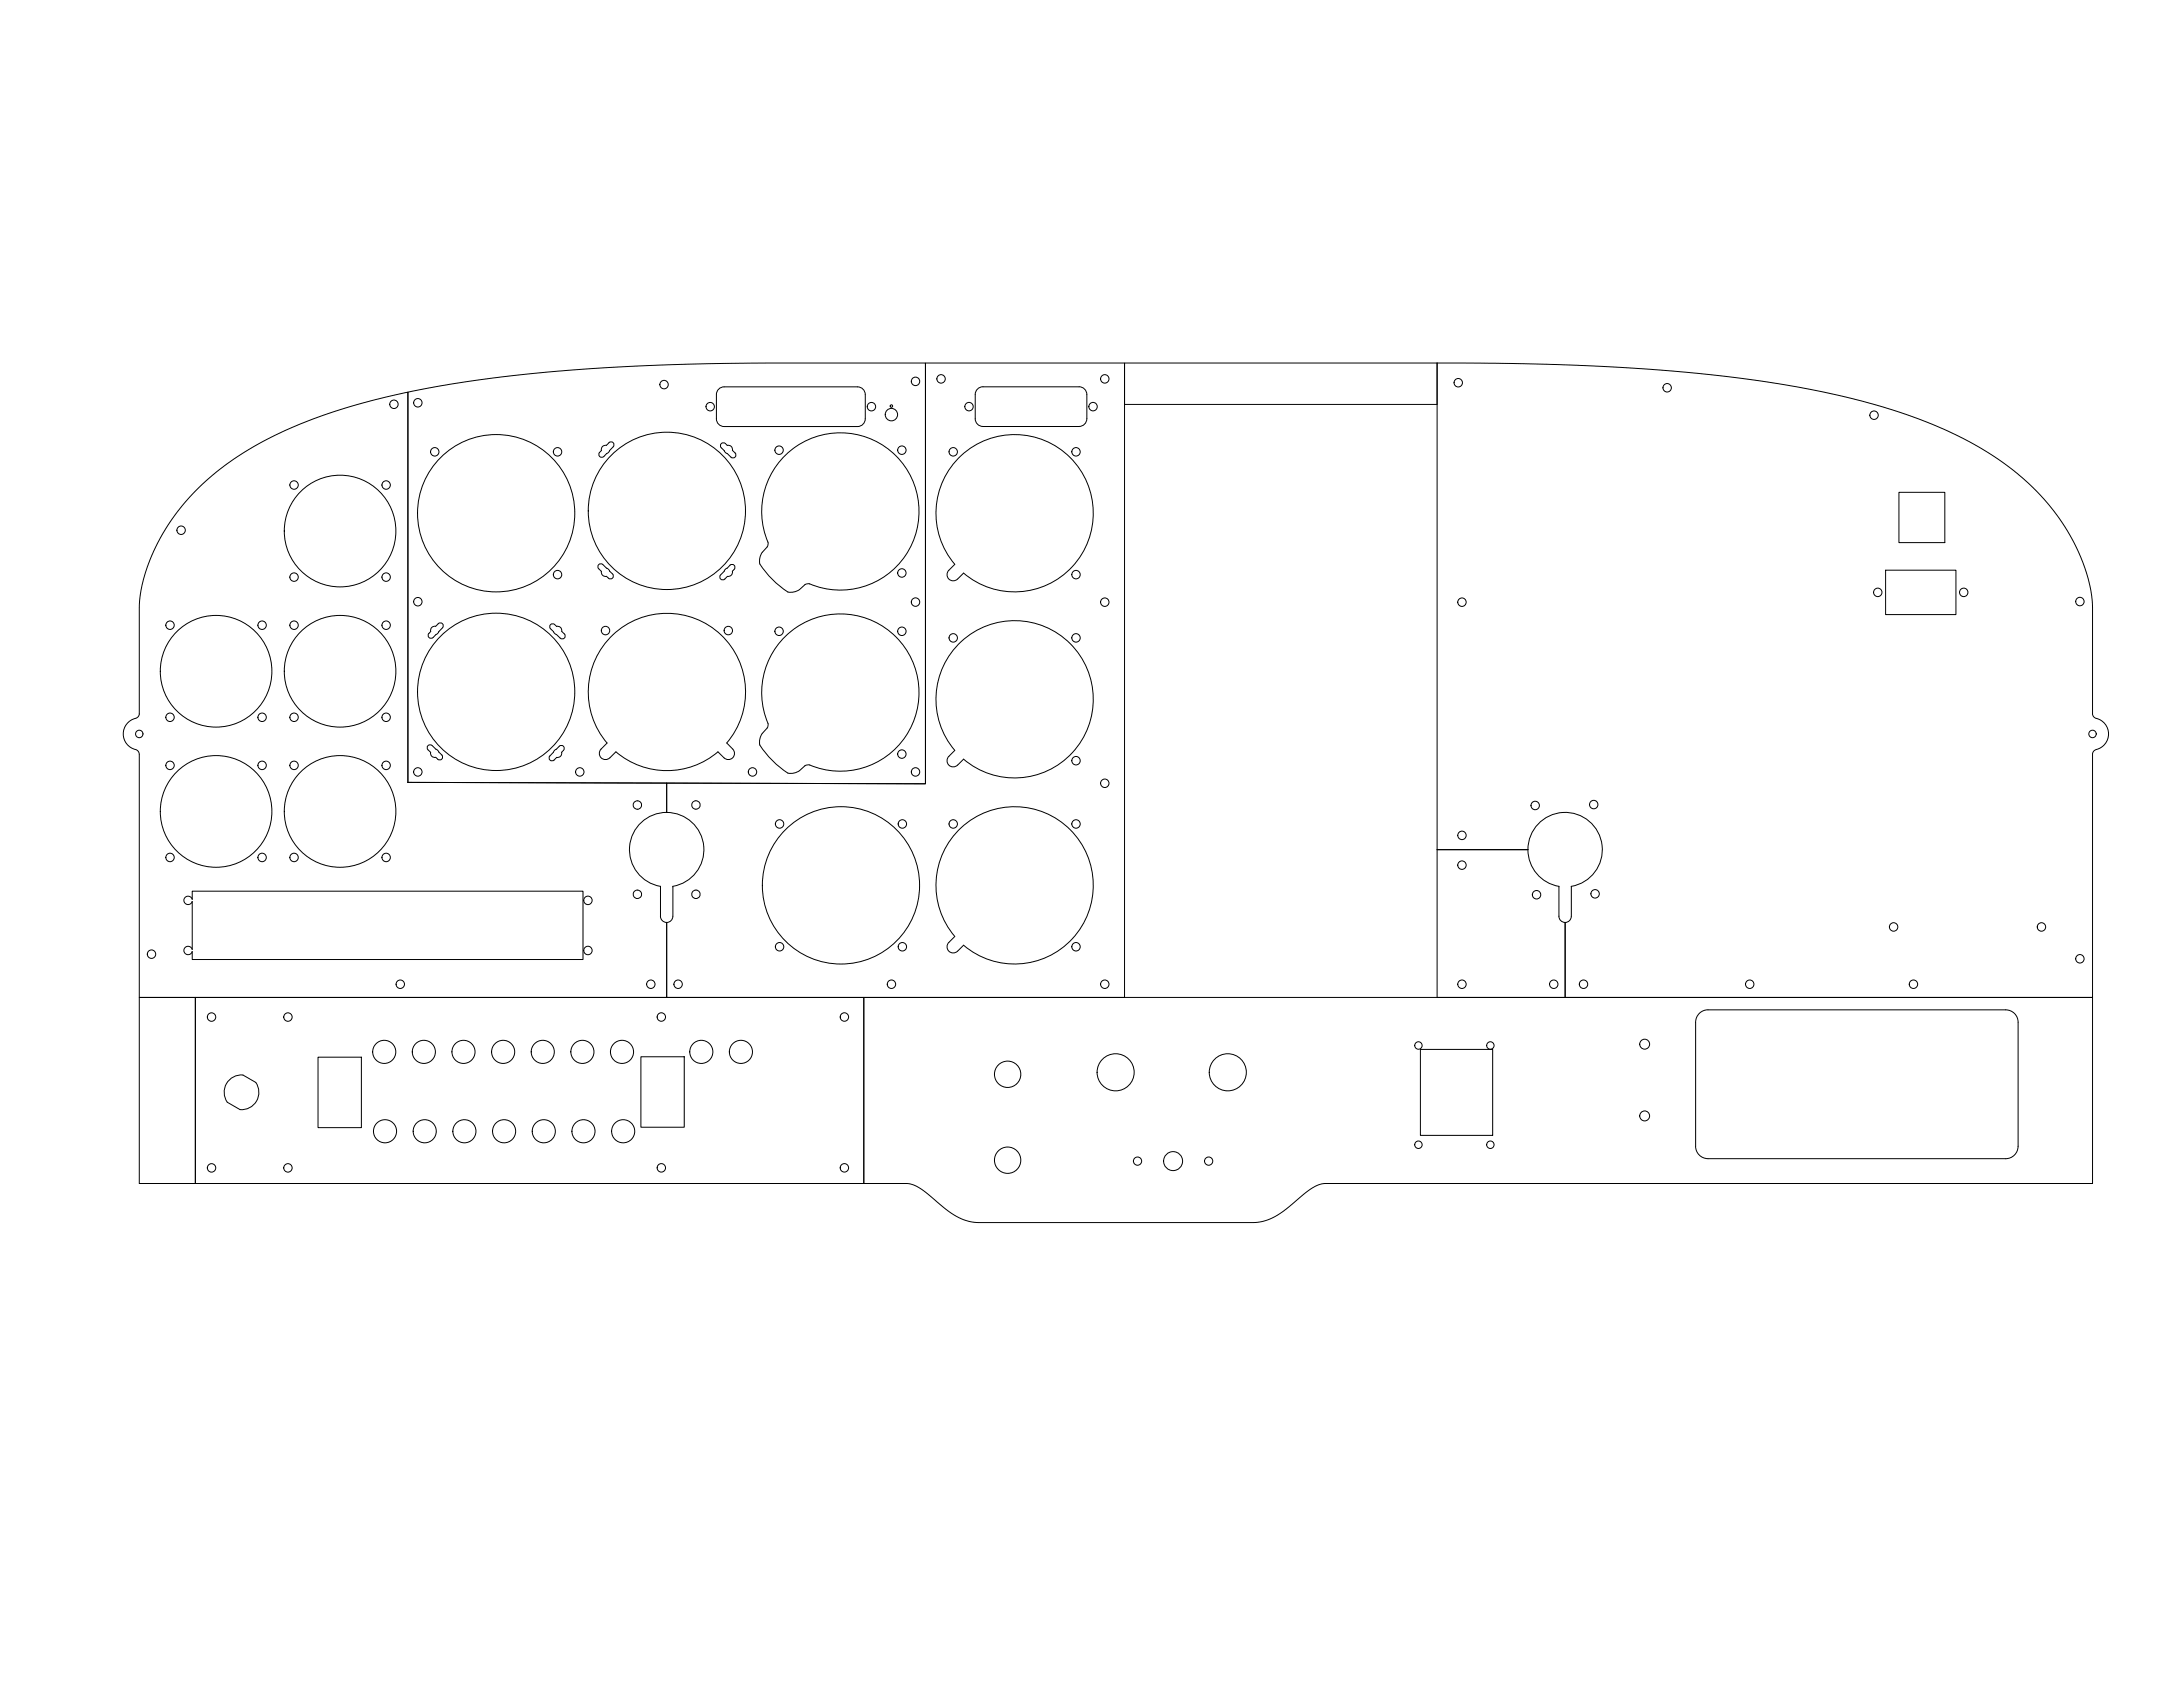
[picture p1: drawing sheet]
<svg xmlns="http://www.w3.org/2000/svg" width="1118mm" height="864mm" viewBox="0 0 1118 864" stroke-linecap="round" stroke-linejoin="round" font-family="sans-serif">
<!-- layer: Visible -->
<g fill="none" stroke="#000" stroke-width=".51">
<path d="M368 199l3-1h68a4 4 0 0 1 4 4v12a4 4 0 0 1-4 4h-68a4 4 0 0 1-4-4v-12zM500 199l3-1h49a4 4 0 0 1 4 4v12a4 4 0 0 1-4 4h-49a4 4 0 0 1-4-4v-12zM736 186h-160v21h160M736 186h44l50 2 40 3 31 4 31 5 31 8 24 8 21 10 19 12 9 7 7 7 6 7 6 8 5 7 4 9 5 13 2 11v59a4 4 0 0 0 4 2 8 8 0 0 1 4 9 8 8 0 0 1-7 7l-1 2v125h-270M736 186v325h65M209 201l23-5 25-3 28-3 27-2 58-2h104v215h-265zM308 231l-1 1a1.5 1.5 0 0 0 0 2 1.5 1.5 0 0 0 2 0l5-5a1.5 1.5 0 0 0 0-2 1.5 1.5 0 0 0-2 0l-2 1a2.2 2.2 0 0 0-2 3M369 227h2l1 1a2.2 2.2 0 0 1 3 3l1 1a1.5 1.5 0 0 1 0 2 1.5 1.5 0 0 1-2 0l-5-5zM972 252h24v26h-24zM308 292a2.2 2.2 0 0 0 3 3v1a1.5 1.5 0 0 0 3 0 1.5 1.5 0 0 0 0-2l-5-5a1.5 1.5 0 0 0-3 0 1.5 1.5 0 0 0 1 2l1 2M369 294a1.5 1.5 0 0 0 0 2 1.5 1.5 0 0 0 2 0l1-1a2.2 2.2 0 0 0 3-3l1-1a1.5 1.5 0 0 0 0-2 1.5 1.5 0 0 0-2 0l-5 5M414 299a40 40 0 0 0 56-32 40 40 0 0 0-46-45 40 40 0 0 0-31 56v2l-3 3a7 7 0 0 0 2 9l6 7a11 11 0 0 0 8 4l3-1 4-3h2"/>
<path d="M493 293a40 40 0 0 0 66-21 40 40 0 0 0-49-48 40 40 0 0 0-21 65l-3 3a3 3 0 0 0 0 4 3 3 0 0 0 4 0l3-3M965 292h36v23h-36zM220 323a2.1 2.1 0 0 1 3-2l1-2a1.5 1.5 0 0 1 2 0 1.5 1.5 0 0 1 1 2l-5 5a1.5 1.5 0 0 1-2 0 1.5 1.5 0 0 1 0-2l1-1M282 322a1.5 1.5 0 0 1 0-2 1.5 1.5 0 0 1 2 0l1 1a2.1 2.1 0 0 1 3 2l1 2M282 322l5 5a1.5 1.5 0 0 0 2 0 1.5 1.5 0 0 0 0-3M71 386a4 4 0 0 0-4-3 8 8 0 0 1-4-9 8 8 0 0 1 7-7l1-1v-57l2-9 3-11 5-11 5-10 7-9 10-10 10-9 12-8 14-8 16-7 17-6 18-6 19-4v200M71 386v125h270v-39M223 388a2.1 2.1 0 0 1-3-3l-1-1a1.5 1.5 0 0 1 0-2 1.5 1.5 0 0 1 2 0l5 4a1.5 1.5 0 0 1 0 3 1.5 1.5 0 0 1-2 0l-1-1M286 382a1.5 1.5 0 0 1 2 0 1.5 1.5 0 0 1 0 2v1a2.1 2.1 0 0 1-3 3l-1 1a1.5 1.5 0 0 1-2 0 1.5 1.5 0 0 1 0-2l4-5M375 383a3 3 0 0 1 0 5 3 3 0 0 1-4 0l-3-3a40 40 0 0 1-53 0M375 383l-3-3a40 40 0 0 0-3-55 40 40 0 0 0-55 0 40 40 0 0 0-3 55l-3 3a3 3 0 0 0 0 5 3 3 0 0 0 4 0l3-3M414 392a40 40 0 0 0 56-32 40 40 0 0 0-46-45 40 40 0 0 0-31 56v2l-3 2a7 7 0 0 0 2 10l6 6a11 11 0 0 0 8 5l3-1 4-3h2"/>
<path d="M493 389a40 40 0 0 0 66-22 40 40 0 0 0-49-48 40 40 0 0 0-21 65l-3 3a3 3 0 0 0 0 5 3 3 0 0 0 4 0l3-3M209 401h132v15M341 416a19 19 0 0 1 19 18 19 19 0 0 1-16 20v15a3 3 0 0 1-3 3M341 416a19 19 0 0 0-19 17 19 19 0 0 0 16 21v15a3 3 0 0 0 3 3M341 416v-15h133v-215h102v325h-235v-39M736 435h46M782 435a20 20 0 0 0 16 19v15M782 435a19 19 0 0 1 18-19 19 19 0 0 1 20 17 19 19 0 0 1-16 21v15a3 3 0 0 1-3 3M95 459a2.2 2.2 0 0 1 3 1v-4h200v35h-200v-4a2.2 2.2 0 0 1-3 1 2.2 2.2 0 0 1 0-3 2.2 2.2 0 0 1 3 1v-25a2.2 2.2 0 0 1-3 2 2.2 2.2 0 0 1 0-4zM798 469a3 3 0 0 0 3 3M801 472v39M493 484a40 40 0 0 0 66-21 40 40 0 0 0-49-49 40 40 0 0 0-21 65l-3 3a3 3 0 0 0 0 5 3 3 0 0 0 4 0l3-3"/>
<path d="M71 511h29v95h-29zM100 511h342v95h-342zM442 511h629v95h-393l-3 1-4 2-13 10-5 3-4 3-5 1h-146l-5-2-4-2-16-12-5-3-4-1h-22zM727 537h37v44h-37zM868 523a6 6 0 0 1 6-6h153a6 6 0 0 1 6 6M868 523v64a6 6 0 0 0 6 6h153a6 6 0 0 0 6-6v-64M117 553a9 9 0 0 1 7-3l7 4a9 9 0 0 1 0 10 9 9 0 0 1-8 4l-7-4a9 9 0 0 1 1-11zM163 541h22v36h-22zM328 541h22v36h-22z"/>
<circle cx="340" cy="197" r="2.2"/>
<circle cx="469" cy="195" r="2.2"/>
<circle cx="482" cy="194" r="2.2"/>
<circle cx="566" cy="194" r="2.2"/>
<circle cx="747" cy="196" r="2.2"/>
<circle cx="854" cy="199" r="2.2"/>
<circle cx="202" cy="207" r="2.2"/>
<circle cx="214" cy="206" r="2.2"/>
<circle cx="364" cy="208" r="2.2"/>
<circle cx="446" cy="208" r="2.2"/>
<circle cx="456" cy="208" r=".6"/>
<circle cx="456" cy="212" r="3"/>
<circle cx="496" cy="208" r="2.2"/>
<circle cx="560" cy="208" r="2.2"/>
<circle cx="959" cy="213" r="2.2"/>
<circle cx="223" cy="231" r="2.2"/>
<circle cx="285" cy="231" r="2.2"/>
<circle cx="399" cy="230" r="2.2"/>
<circle cx="462" cy="230" r="2.2"/>
<circle cx="488" cy="231" r="2.2"/>
<circle cx="551" cy="231" r="2.2"/>
<circle cx="151" cy="248" r="2.2"/>
<circle cx="198" cy="248" r="2.2"/>
<circle cx="93" cy="271" r="2.2"/>
<circle cx="174" cy="272" r="29"/>
<circle cx="254" cy="263" r="40"/>
<circle cx="341" cy="262" r="40"/>
<circle cx="151" cy="295" r="2.2"/>
<circle cx="198" cy="295" r="2.2"/>
<circle cx="285" cy="294" r="2.2"/>
<circle cx="462" cy="293" r="2.2"/>
<circle cx="551" cy="294" r="2.2"/>
<circle cx="214" cy="308" r="2.2"/>
<circle cx="469" cy="308" r="2.2"/>
<circle cx="566" cy="308" r="2.2"/>
<circle cx="748" cy="308" r="2.2"/>
<circle cx="961" cy="303" r="2.2"/>
<circle cx="1005" cy="303" r="2.2"/>
<circle cx="1065" cy="308" r="2.2"/>
<circle cx="87" cy="320" r="2.2"/>
<circle cx="134" cy="320" r="2.2"/>
<circle cx="151" cy="320" r="2.2"/>
<circle cx="198" cy="320" r="2.2"/>
<circle cx="310" cy="323" r="2.2"/>
<circle cx="373" cy="323" r="2.2"/>
<circle cx="399" cy="323" r="2.2"/>
<circle cx="462" cy="323" r="2.2"/>
<circle cx="488" cy="327" r="2.2"/>
<circle cx="551" cy="327" r="2.2"/>
<circle cx="111" cy="344" r="29"/>
<circle cx="174" cy="344" r="29"/>
<circle cx="254" cy="354" r="40"/>
<circle cx="71" cy="376" r="1.9"/>
<circle cx="87" cy="367" r="2.2"/>
<circle cx="134" cy="367" r="2.2"/>
<circle cx="151" cy="367" r="2.2"/>
<circle cx="198" cy="367" r="2.2"/>
<circle cx="1071" cy="376" r="1.9"/>
<circle cx="87" cy="392" r="2.2"/>
<circle cx="134" cy="392" r="2.2"/>
<circle cx="151" cy="392" r="2.2"/>
<circle cx="198" cy="392" r="2.2"/>
<circle cx="214" cy="395" r="2.2"/>
<circle cx="297" cy="395" r="2.2"/>
<circle cx="385" cy="395" r="2.2"/>
<circle cx="462" cy="386" r="2.2"/>
<circle cx="469" cy="395" r="2.2"/>
<circle cx="551" cy="389" r="2.2"/>
<circle cx="111" cy="415" r="29"/>
<circle cx="174" cy="415" r="29"/>
<circle cx="326" cy="412" r="2.2"/>
<circle cx="356" cy="412" r="2.2"/>
<circle cx="566" cy="401" r="2.2"/>
<circle cx="786" cy="412" r="2.2"/>
<circle cx="816" cy="412" r="2.2"/>
<circle cx="87" cy="439" r="2.2"/>
<circle cx="134" cy="439" r="2.2"/>
<circle cx="151" cy="439" r="2.2"/>
<circle cx="198" cy="439" r="2.2"/>
<circle cx="399" cy="422" r="2.2"/>
<circle cx="462" cy="422" r="2.2"/>
<circle cx="488" cy="422" r="2.2"/>
<circle cx="551" cy="422" r="2.2"/>
<circle cx="748" cy="428" r="2.2"/>
<circle cx="326" cy="458" r="2.2"/>
<circle cx="356" cy="458" r="2.2"/>
<circle cx="431" cy="453" r="40"/>
<circle cx="748" cy="443" r="2.2"/>
<circle cx="787" cy="458" r="2.2"/>
<circle cx="817" cy="458" r="2.2"/>
<circle cx="301" cy="461" r="2.2"/>
<circle cx="969" cy="475" r="2.2"/>
<circle cx="1045" cy="475" r="2.2"/>
<circle cx="78" cy="488" r="2.2"/>
<circle cx="301" cy="487" r="2.2"/>
<circle cx="399" cy="485" r="2.2"/>
<circle cx="462" cy="485" r="2.2"/>
<circle cx="551" cy="485" r="2.2"/>
<circle cx="1065" cy="491" r="2.2"/>
<circle cx="205" cy="504" r="2.2"/>
<circle cx="333" cy="504" r="2.2"/>
<circle cx="347" cy="504" r="2.2"/>
<circle cx="456" cy="504" r="2.2"/>
<circle cx="566" cy="504" r="2.2"/>
<circle cx="748" cy="504" r="2.2"/>
<circle cx="795" cy="504" r="2.2"/>
<circle cx="811" cy="504" r="2.2"/>
<circle cx="896" cy="504" r="2.2"/>
<circle cx="980" cy="504" r="2.2"/>
<circle cx="108" cy="521" r="2.2"/>
<circle cx="147" cy="521" r="2.2"/>
<circle cx="197" cy="538" r="6"/>
<circle cx="217" cy="538" r="6"/>
<circle cx="237" cy="538" r="6"/>
<circle cx="258" cy="538" r="6"/>
<circle cx="278" cy="538" r="6"/>
<circle cx="298" cy="538" r="6"/>
<circle cx="318" cy="538" r="6"/>
<circle cx="339" cy="521" r="2.2"/>
<circle cx="359" cy="538" r="6"/>
<circle cx="379" cy="538" r="6"/>
<circle cx="432" cy="521" r="2.2"/>
<circle cx="726" cy="535" r="1.9"/>
<circle cx="763" cy="535" r="1.9"/>
<circle cx="842" cy="535" r="2.5"/>
<circle cx="516" cy="550" r="7"/>
<circle cx="571" cy="549" r="9"/>
<circle cx="629" cy="549" r="9"/>
<circle cx="197" cy="579" r="6"/>
<circle cx="217" cy="579" r="6"/>
<circle cx="238" cy="579" r="6"/>
<circle cx="258" cy="579" r="6"/>
<circle cx="278" cy="579" r="6"/>
<circle cx="299" cy="579" r="6"/>
<circle cx="319" cy="579" r="6"/>
<circle cx="842" cy="571" r="2.5"/>
<circle cx="108" cy="598" r="2.2"/>
<circle cx="147" cy="598" r="2.2"/>
<circle cx="339" cy="598" r="2.2"/>
<circle cx="432" cy="598" r="2.2"/>
<circle cx="516" cy="594" r="7"/>
<circle cx="582" cy="594" r="2.1"/>
<circle cx="601" cy="594" r="5"/>
<circle cx="619" cy="594" r="2.1"/>
<circle cx="726" cy="586" r="1.9"/>
<circle cx="763" cy="586" r="1.9"/>
</g>
</svg>
